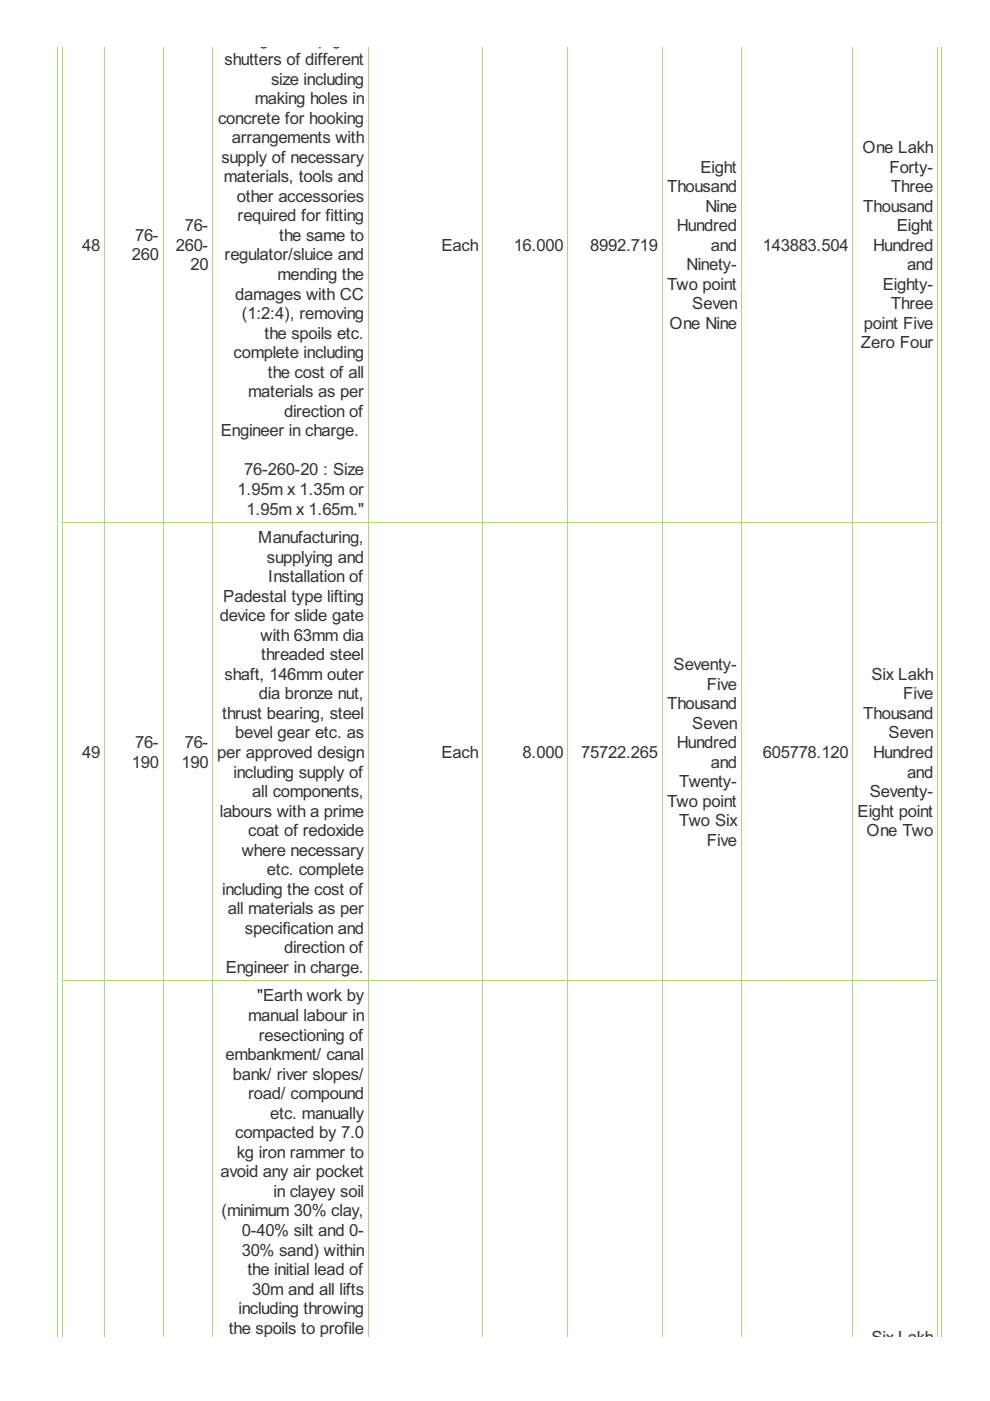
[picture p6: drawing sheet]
<svg xmlns="http://www.w3.org/2000/svg" width="210mm" height="297mm" viewBox="0 0 210 297" stroke-linecap="round" stroke-linejoin="round" font-family="sans-serif">
<defs><g id="words">
<g font-size="4" fill="#333">
<text x="55.1" y="9.6">gate/ flap gate</text>
<text x="47.6" y="13.8">shutters of different</text>
<text x="57.5" y="17.9">size including</text>
<text x="54" y="22.1">making holes in</text>
<text x="46.2" y="26.2">concrete for hooking</text>
<text x="46.9" y="34.5">supply of necessary</text>
<text x="49.2" y="30.4">arrangements with</text>
<text x="182.9" y="32.4">One Lakh</text>
<text x="47.5" y="38.6">materials, tools and</text>
<text x="141.4" y="40.7">Thousand</text>
<text x="148.5" y="36.6">Eight</text>
<text x="188.6" y="36.6">Forty-</text>
<text x="188.9" y="40.7">Three</text>
<text x="50.2" y="42.8">other accessories</text>
<text x="50.4" y="46.9">required for fitting</text>
<text x="149.5" y="44.9">Nine</text>
<text x="183" y="44.9">Thousand</text>
<text x="17.4" y="53.2">48</text>
<text x="28.6" y="51.1">76-</text>
<text x="37.3" y="53.2">260-</text>
<text x="39.2" y="49">76-</text>
<text x="59.2" y="51.1">the same to</text>
<text x="93.6" y="53.2">Each</text>
<text x="108.9" y="53.2">16.000</text>
<text x="125.1" y="53.2">8992.719</text>
<text x="143.5" y="49">Hundred</text>
<text x="150.7" y="53.2">and</text>
<text x="161.7" y="53.2">143883.504</text>
<text x="185.1" y="53.2">Hundred</text>
<text x="190.1" y="49">Eight</text>
<text x="27.9" y="55.2">260</text>
<text x="40.4" y="57.3">20</text>
<text x="47.6" y="55.2">regulator/sluice and</text>
<text x="58.8" y="59.4">mending the</text>
<text x="145.6" y="57.3">Ninety-</text>
<text x="192.3" y="57.3">and</text>
<text x="49.9" y="63.5">damages with CC</text>
<text x="141.4" y="61.4">Two point</text>
<text x="146.8" y="65.6">Seven</text>
<text x="187.2" y="61.4">Eighty-</text>
<text x="188.9" y="65.6">Three</text>
<text x="51.3" y="67.7">(1:2:4), removing</text>
<text x="56.1" y="71.8">the spoils etc.</text>
<text x="142" y="69.7">One Nine</text>
<text x="183.2" y="69.7">point Five</text>
<text x="49.5" y="75.9">complete including</text>
<text x="182.5" y="73.9">Zero Four</text>
<text x="56.8" y="80.1">the cost of all</text>
<text x="52.6" y="84.2">materials as per</text>
<text x="60.2" y="88.4">direction of</text>
<text x="46.8" y="92.5">Engineer in charge.</text>
<text x="51.8" y="100.8">76-260-20 : Size</text>
<text x="50.4" y="104.9">1.95m x 1.35m or</text>
<text x="52.3" y="109.1">1.95m x 1.65m.&quot;</text>
<text x="54.8" y="115.1">Manufacturing,</text>
<text x="56.6" y="119.3">supplying and</text>
<text x="56.8" y="123.4">Installation of</text>
<text x="46.6" y="131.7">device for slide gate</text>
<text x="47.3" y="127.6">Padestal type lifting</text>
<text x="55.2" y="135.8">with 63mm dia</text>
<text x="55.4" y="140">threaded steel</text>
<text x="142.8" y="142.1">Seventy-</text>
<text x="47.6" y="144.1">shaft, 146mm outer</text>
<text x="54.9" y="148.3">dia bronze nut,</text>
<text x="149.9" y="146.2">Five</text>
<text x="184.8" y="144.1">Six Lakh</text>
<text x="191.5" y="148.3">Five</text>
<text x="47.1" y="152.4">thrust bearing, steel</text>
<text x="141.4" y="150.4">Thousand</text>
<text x="146.8" y="154.5">Seven</text>
<text x="183" y="152.4">Thousand</text>
<text x="17.4" y="160.7">49</text>
<text x="28.6" y="158.6">76-</text>
<text x="39.2" y="158.6">76-</text>
<text x="46.1" y="160.7">per approved design</text>
<text x="49.9" y="156.6">bevel gear etc. as</text>
<text x="93.6" y="160.7">Each</text>
<text x="110.8" y="160.7">8.000</text>
<text x="123.2" y="160.7">75722.265</text>
<text x="143.5" y="158.6">Hundred</text>
<text x="161.7" y="160.7">605778.120</text>
<text x="185.1" y="160.7">Hundred</text>
<text x="188.4" y="156.6">Seven</text>
<text x="27.9" y="162.8">190</text>
<text x="38.5" y="162.8">190</text>
<text x="49.5" y="164.9">including supply of</text>
<text x="144" y="166.9">Twenty-</text>
<text x="150.7" y="162.8">and</text>
<text x="192.3" y="164.9">and</text>
<text x="46.6" y="173.1">labours with a prime</text>
<text x="53.5" y="169">all components,</text>
<text x="141.4" y="171.1">Two point</text>
<text x="181.8" y="173.1">Eight point</text>
<text x="184.4" y="169">Seventy-</text>
<text x="52.6" y="177.3">coat of redoxide</text>
<text x="144" y="175.2">Two Six</text>
<text x="149.9" y="179.4">Five</text>
<text x="183.7" y="177.3">One Two</text>
<text x="51.3" y="181.4">where necessary</text>
<text x="56.6" y="185.6">etc. complete</text>
<text x="47.1" y="189.7">including the cost of</text>
<text x="48.3" y="193.9">all materials as per</text>
<text x="51.9" y="198">specification and</text>
<text x="60.2" y="202.1">direction of</text>
<text x="47.9" y="206.3">Engineer in charge.</text>
<text x="54.5" y="212.3">&quot;Earth work by</text>
<text x="52.6" y="216.5">manual labour in</text>
<text x="54.9" y="220.6">resectioning of</text>
<text x="47.8" y="224.8">embankment/ canal</text>
<text x="49.4" y="228.9">bank/ river slopes/</text>
<text x="52.6" y="233">road/ compound</text>
<text x="57.3" y="237.2">etc. manually</text>
<text x="49.9" y="241.3">compacted by 7.0</text>
<text x="50.2" y="245.5">kg iron rammer to</text>
<text x="46.8" y="249.6">avoid any air pocket</text>
<text x="46.9" y="257.9">(minimum 30% clay,</text>
<text x="58" y="253.8">in clayey soil</text>
<text x="51.3" y="262.1">0-40% silt and 0-</text>
<text x="51.3" y="266.2">30% sand) within</text>
<text x="52.5" y="270.3">the initial lead of</text>
<text x="53.5" y="274.5">30m and all lifts</text>
<text x="50.6" y="278.6">including throwing</text>
<text x="48.5" y="282.8">the spoils to profile</text>
<text x="184.8" y="284.8">Six Lakh</text>
</g>
</g></defs>
<g fill="none" stroke="#a8da7f" stroke-width=".21">
<path d="M12.1 9.9v273.6M13.2 9.9v273.6M22.2 9.9v273.6M34.6 9.9v273.6M45.1 9.9v273.6M78.1 9.9v273.6M102.3 9.9v273.6M120.4 9.9v273.6M140.4 9.9v273.6M157.2 9.9v273.6M180.8 9.9v273.6M198.8 9.9v273.6"/>
<path d="M199.6 9.9v273.6M13.1 110.7h185.8M13.1 207.9h185.8"/>
</g>
<use href="#words"/>
</svg>
